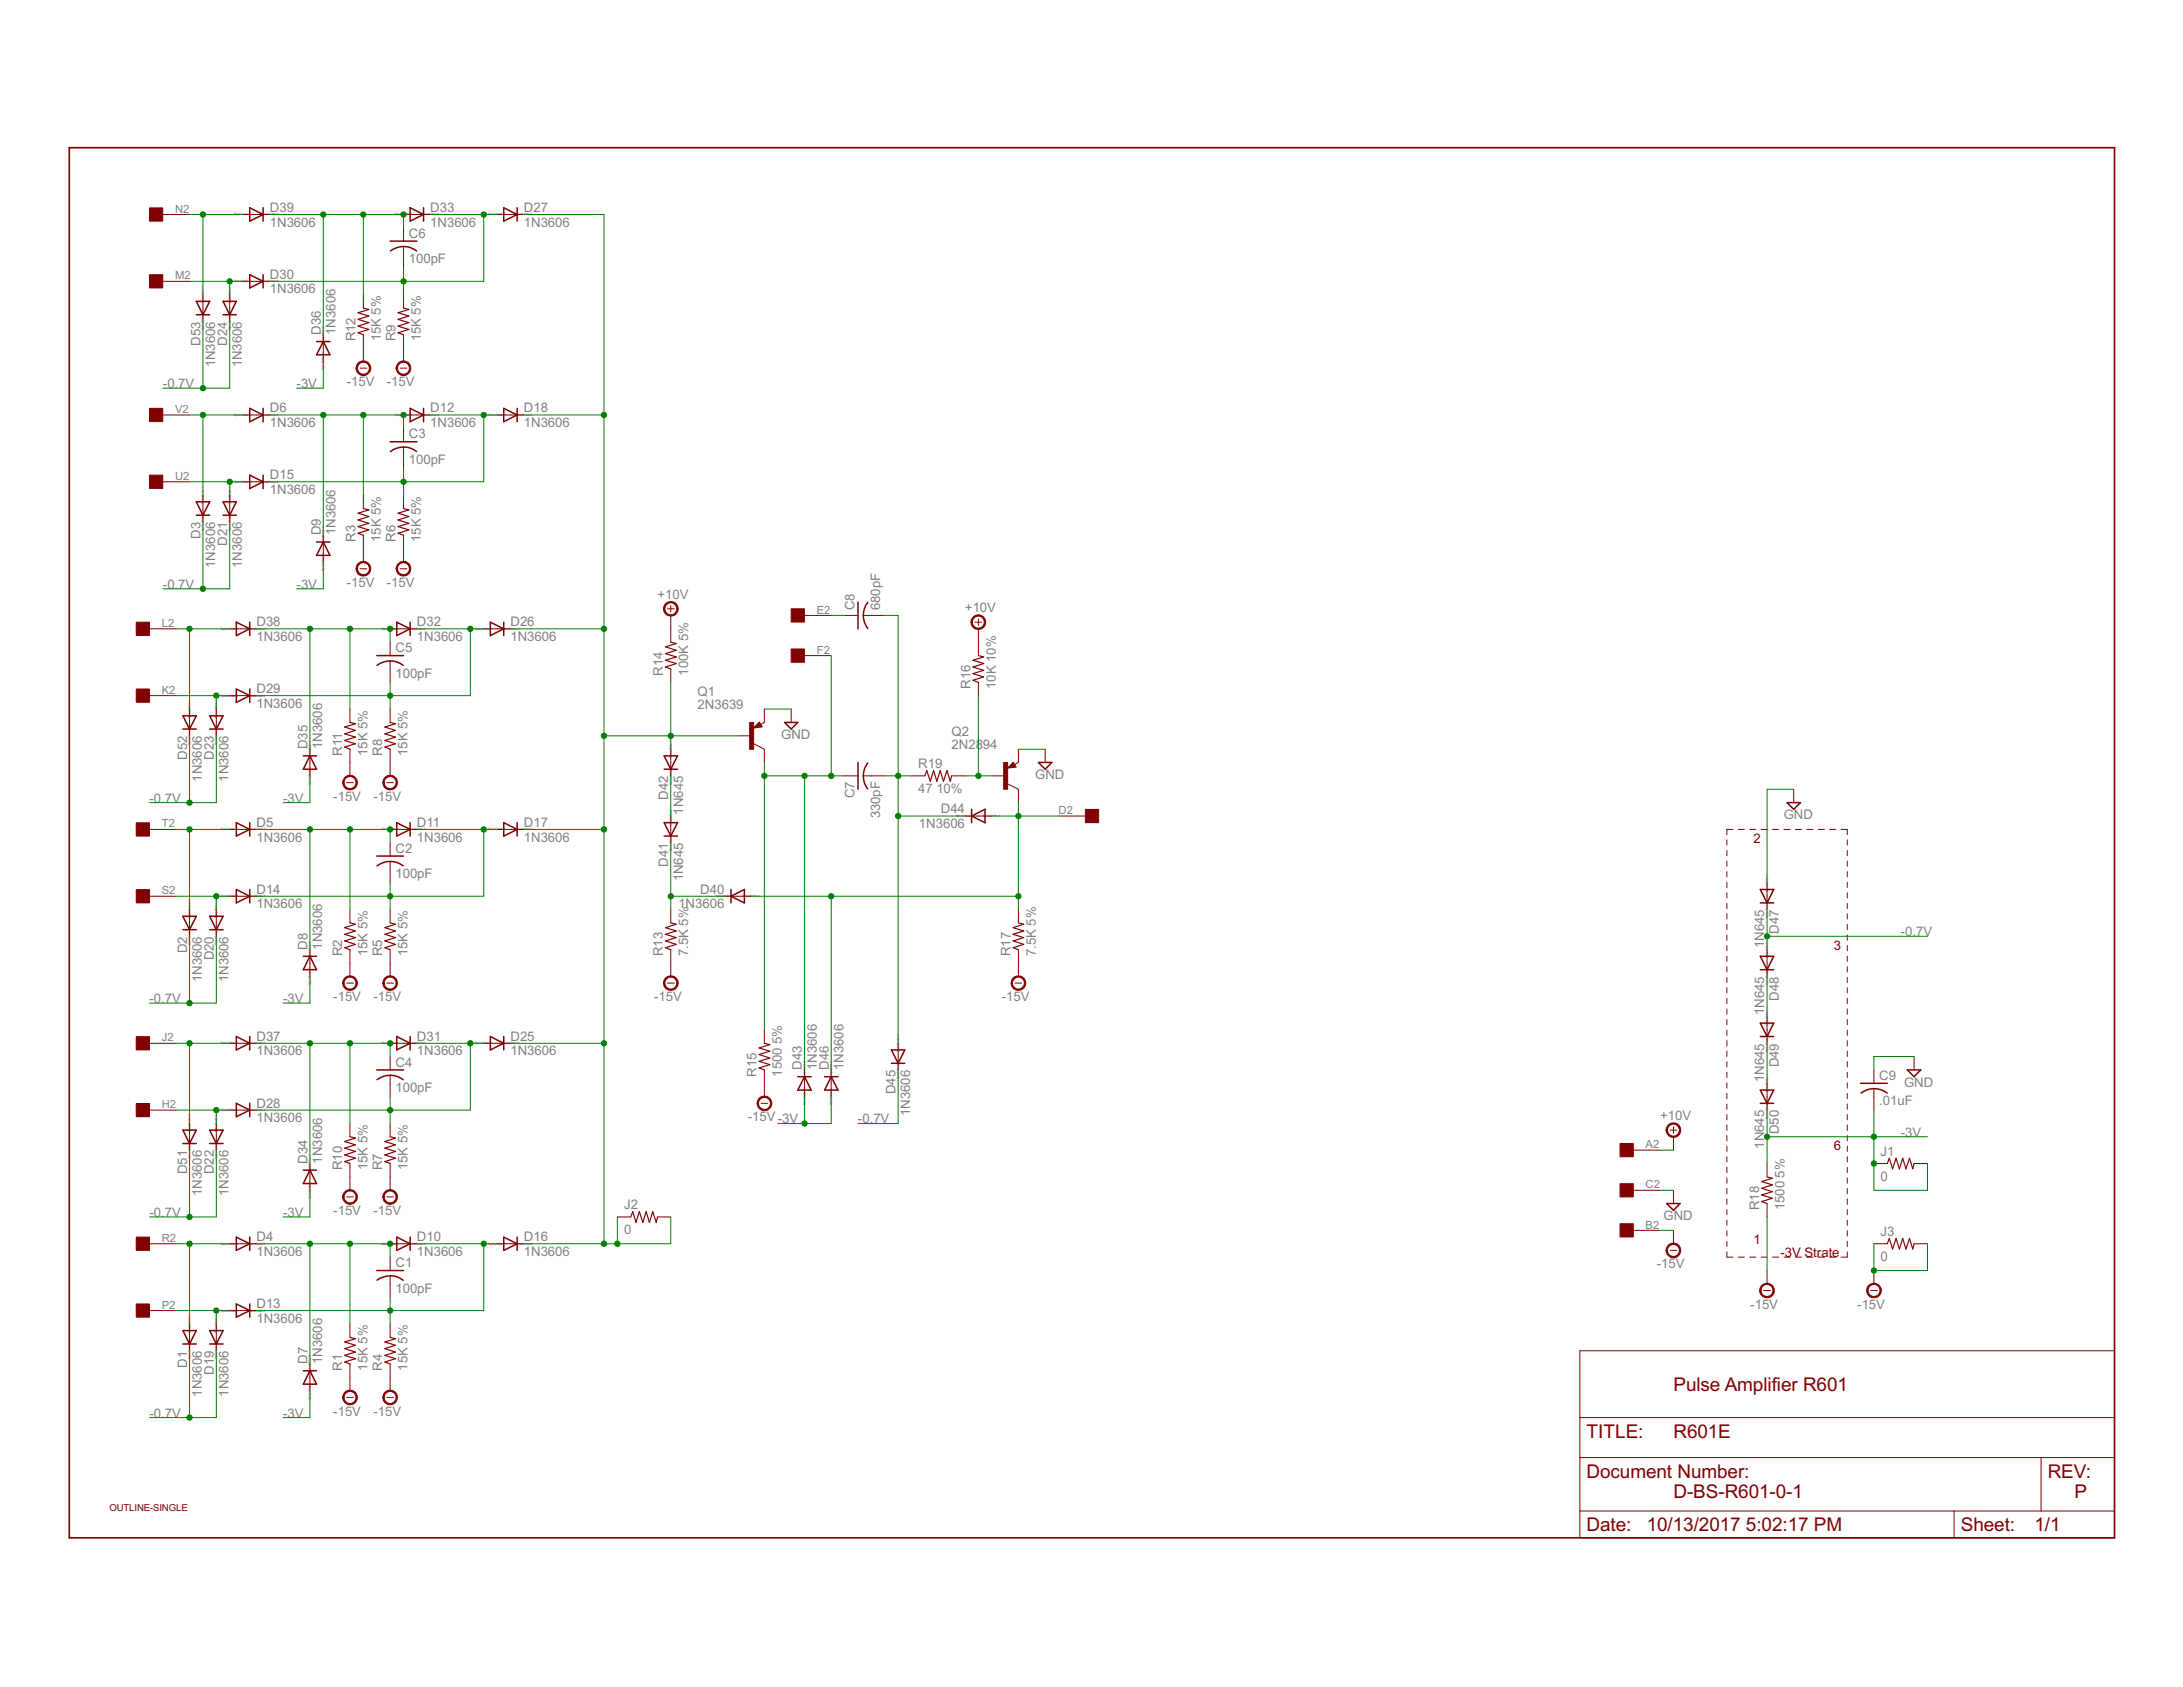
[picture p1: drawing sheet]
<svg xmlns="http://www.w3.org/2000/svg" width="279mm" height="216mm" viewBox="0 0 279 216" stroke-linecap="round" stroke-linejoin="round" font-family="sans-serif">
<defs><g id="words">
<g font-size="2.7" fill="#800000">
<text x="214.2" y="178">Pulse Amplifier R601</text>
<text x="203.1" y="184">TITLE:</text>
<text x="214.2" y="184">R601E</text>
<text x="203.1" y="189.1">Document Number:</text>
<text x="214.2" y="191.7">D-BS-R601-0-1</text>
<text x="262.1" y="189.1">REV:</text>
<text x="265.5" y="191.7">P</text>
<text x="203.1" y="196">Date:</text>
<text x="210.8" y="196">10/13/2017</text>
<text x="223.5" y="196">5:02:17 PM</text>
<text x="251" y="196">Sheet:</text>
<text x="260.4" y="196">1/1</text>
</g>
<g font-size="1.9" fill="#808080">
<text x="34.5" y="29">1N3606</text>
<text x="34.5" y="27.1">D39</text>
<text x="55.1" y="29">1N3606</text>
<text x="55.1" y="27.1">D33</text>
<text x="67" y="29">1N3606</text>
<text x="67" y="27.1">D27</text>
<text x="34.5" y="35.7">D30</text>
<text x="52.3" y="33.7">100pF</text>
<text x="52.3" y="30.4">C6</text>
<text x="34.5" y="37.6">1N3606</text>
<text x="25.7" y="44.2" transform="rotate(-90 25.7 44.2)">D53</text>
<text x="27.5" y="47" transform="rotate(-90 27.5 47)">1N3606</text>
<text x="29.1" y="44.2" transform="rotate(-90 29.1 44.2)">D24</text>
<text x="31" y="47" transform="rotate(-90 31 47)">1N3606</text>
<text x="41.1" y="42.8" transform="rotate(-90 41.1 42.8)">D36</text>
<text x="42.9" y="42.8" transform="rotate(-90 42.9 42.8)">1N3606</text>
<text x="45.5" y="43.7" transform="rotate(-90 45.5 43.7)">R12</text>
<text x="48.7" y="43.7" transform="rotate(-90 48.7 43.7)">15K 5%</text>
<text x="50.6" y="43.7" transform="rotate(-90 50.6 43.7)">R9</text>
<text x="53.9" y="43.7" transform="rotate(-90 53.9 43.7)">15K 5%</text>
<text x="20.8" y="49.7">-0.7V</text>
<text x="34.5" y="52.8">D6</text>
<text x="38" y="49.7">-3V</text>
<text x="44.4" y="49.4">-15V</text>
<text x="49.5" y="49.4">-15V</text>
<text x="55.1" y="52.8">D12</text>
<text x="67" y="52.8">D18</text>
<text x="34.5" y="54.7">1N3606</text>
<text x="52.3" y="59.4">100pF</text>
<text x="52.3" y="56.1">C3</text>
<text x="55.1" y="54.7">1N3606</text>
<text x="67" y="54.7">1N3606</text>
<text x="34.5" y="63.2">1N3606</text>
<text x="34.5" y="61.3">D15</text>
<text x="25.7" y="69" transform="rotate(-90 25.7 69)">D3</text>
<text x="29.1" y="69.9" transform="rotate(-90 29.1 69.9)">D21</text>
<text x="41.1" y="68.5" transform="rotate(-90 41.1 68.5)">D9</text>
<text x="42.9" y="68.5" transform="rotate(-90 42.9 68.5)">1N3606</text>
<text x="45.5" y="69.4" transform="rotate(-90 45.5 69.4)">R3</text>
<text x="48.7" y="69.4" transform="rotate(-90 48.7 69.4)">15K 5%</text>
<text x="50.6" y="69.4" transform="rotate(-90 50.6 69.4)">R6</text>
<text x="53.9" y="69.4" transform="rotate(-90 53.9 69.4)">15K 5%</text>
<text x="20.8" y="75.3">-0.7V</text>
<text x="27.5" y="72.7" transform="rotate(-90 27.5 72.7)">1N3606</text>
<text x="31" y="72.7" transform="rotate(-90 31 72.7)">1N3606</text>
<text x="38" y="75.3">-3V</text>
<text x="44.4" y="75.1">-15V</text>
<text x="49.5" y="75.1">-15V</text>
<text x="84.2" y="76.6">+10V</text>
<text x="32.8" y="82">1N3606</text>
<text x="32.8" y="80.2">D38</text>
<text x="50.6" y="83.5">C5</text>
<text x="53.4" y="82">1N3606</text>
<text x="53.4" y="80.2">D32</text>
<text x="65.3" y="82">1N3606</text>
<text x="65.3" y="80.2">D26</text>
<text x="109.4" y="78.1" transform="rotate(-90 109.4 78.1)">C8</text>
<text x="112.6" y="78.1" transform="rotate(-90 112.6 78.1)">680pF</text>
<text x="123.5" y="78.3">+10V</text>
<text x="32.8" y="88.7">D29</text>
<text x="50.6" y="86.7">100pF</text>
<text x="84.9" y="86.5" transform="rotate(-90 84.9 86.5)">R14</text>
<text x="88.1" y="86.5" transform="rotate(-90 88.1 86.5)">100K 5%</text>
<text x="89.3" y="89">Q1</text>
<text x="124.2" y="88.2" transform="rotate(-90 124.2 88.2)">R16</text>
<text x="127.4" y="88.2" transform="rotate(-90 127.4 88.2)">10K 10%</text>
<text x="32.8" y="90.6">1N3606</text>
<text x="39.3" y="95.9" transform="rotate(-90 39.3 95.9)">D35</text>
<text x="41.2" y="95.9" transform="rotate(-90 41.2 95.9)">1N3606</text>
<text x="89.3" y="90.7">2N3639</text>
<text x="100" y="94.6">GND</text>
<text x="121.8" y="95.9">2N2894</text>
<text x="121.8" y="94.2">Q2</text>
<text x="23.9" y="97.3" transform="rotate(-90 23.9 97.3)">D52</text>
<text x="25.8" y="100.1" transform="rotate(-90 25.8 100.1)">1N3606</text>
<text x="27.4" y="97.3" transform="rotate(-90 27.4 97.3)">D23</text>
<text x="29.2" y="100.1" transform="rotate(-90 29.2 100.1)">1N3606</text>
<text x="43.8" y="96.7" transform="rotate(-90 43.8 96.7)">R11</text>
<text x="47" y="96.7" transform="rotate(-90 47 96.7)">15K 5%</text>
<text x="48.9" y="96.7" transform="rotate(-90 48.9 96.7)">R8</text>
<text x="52.2" y="96.7" transform="rotate(-90 52.2 96.7)">15K 5%</text>
<text x="117.5" y="101.5">47</text>
<text x="117.5" y="98.3">R19</text>
<text x="119.8" y="101.5">10%</text>
<text x="132.5" y="99.7">GND</text>
<text x="19.1" y="102.7">-0.7V</text>
<text x="32.8" y="107.7">1N3606</text>
<text x="32.8" y="105.8">D5</text>
<text x="36.2" y="102.7">-3V</text>
<text x="42.7" y="102.5">-15V</text>
<text x="47.8" y="102.5">-15V</text>
<text x="53.4" y="107.7">1N3606</text>
<text x="53.4" y="105.8">D11</text>
<text x="67" y="107.7">1N3606</text>
<text x="67" y="105.8">D17</text>
<text x="85.5" y="102.4" transform="rotate(-90 85.5 102.4)">D42</text>
<text x="87.4" y="104.3" transform="rotate(-90 87.4 104.3)">1N645</text>
<text x="109.4" y="102.1" transform="rotate(-90 109.4 102.1)">C7</text>
<text x="112.6" y="104.7" transform="rotate(-90 112.6 104.7)">330pF</text>
<text x="117.6" y="106">1N3606</text>
<text x="120.4" y="104.1">D44</text>
<text x="228.3" y="104.9">GND</text>
<text x="50.6" y="112.4">100pF</text>
<text x="50.6" y="109.1">C2</text>
<text x="85.5" y="110.9" transform="rotate(-90 85.5 110.9)">D41</text>
<text x="87.4" y="112.8" transform="rotate(-90 87.4 112.8)">1N645</text>
<text x="32.8" y="116.3">1N3606</text>
<text x="32.8" y="114.4">D14</text>
<text x="86.8" y="116.3">1N3606</text>
<text x="89.6" y="114.4">D40</text>
<text x="227.7" y="119.5" transform="rotate(-90 227.7 119.5)">D47</text>
<text x="243.3" y="119.8">-0.7V</text>
<text x="23.9" y="122" transform="rotate(-90 23.9 122)">D2</text>
<text x="25.8" y="125.7" transform="rotate(-90 25.8 125.7)">1N3606</text>
<text x="27.4" y="122.9" transform="rotate(-90 27.4 122.9)">D20</text>
<text x="29.2" y="125.7" transform="rotate(-90 29.2 125.7)">1N3606</text>
<text x="39.3" y="121.5" transform="rotate(-90 39.3 121.5)">D8</text>
<text x="41.2" y="121.5" transform="rotate(-90 41.2 121.5)">1N3606</text>
<text x="43.8" y="122.4" transform="rotate(-90 43.8 122.4)">R2</text>
<text x="47" y="122.4" transform="rotate(-90 47 122.4)">15K 5%</text>
<text x="48.9" y="122.4" transform="rotate(-90 48.9 122.4)">R5</text>
<text x="52.2" y="122.4" transform="rotate(-90 52.2 122.4)">15K 5%</text>
<text x="84.9" y="122.4" transform="rotate(-90 84.9 122.4)">R13</text>
<text x="88.1" y="122.4" transform="rotate(-90 88.1 122.4)">7.5K 5%</text>
<text x="129.3" y="122.4" transform="rotate(-90 129.3 122.4)">R17</text>
<text x="132.6" y="122.4" transform="rotate(-90 132.6 122.4)">7.5K 5%</text>
<text x="225.8" y="121.4" transform="rotate(-90 225.8 121.4)">1N645</text>
<text x="19.1" y="128.4">-0.7V</text>
<text x="36.2" y="128.4">-3V</text>
<text x="42.7" y="128.1">-15V</text>
<text x="47.8" y="128.1">-15V</text>
<text x="83.7" y="128.1">-15V</text>
<text x="128.2" y="128.1">-15V</text>
<text x="225.8" y="129.9" transform="rotate(-90 225.8 129.9)">1N645</text>
<text x="227.7" y="128" transform="rotate(-90 227.7 128)">D48</text>
<text x="32.8" y="135.1">1N3606</text>
<text x="32.8" y="133.2">D37</text>
<text x="50.6" y="136.5">C4</text>
<text x="53.4" y="135.1">1N3606</text>
<text x="53.4" y="133.2">D31</text>
<text x="65.3" y="135.1">1N3606</text>
<text x="65.3" y="133.2">D25</text>
<text x="96.8" y="137.8" transform="rotate(-90 96.8 137.8)">R15</text>
<text x="100.1" y="137.8" transform="rotate(-90 100.1 137.8)">1500</text>
<text x="100.1" y="133.6" transform="rotate(-90 100.1 133.6)">5%</text>
<text x="102.6" y="136.9" transform="rotate(-90 102.6 136.9)">D43</text>
<text x="104.5" y="136.9" transform="rotate(-90 104.5 136.9)">1N3606</text>
<text x="106.1" y="136.9" transform="rotate(-90 106.1 136.9)">D46</text>
<text x="107.9" y="136.9" transform="rotate(-90 107.9 136.9)">1N3606</text>
<text x="227.7" y="136.6" transform="rotate(-90 227.7 136.6)">D49</text>
<text x="32.8" y="143.6">1N3606</text>
<text x="32.8" y="141.7">D28</text>
<text x="50.6" y="139.8">100pF</text>
<text x="95.7" y="143.5">-15V-3V</text>
<text x="109.8" y="143.8">-0.7V</text>
<text x="114.6" y="140" transform="rotate(-90 114.6 140)">D45</text>
<text x="116.5" y="142.8" transform="rotate(-90 116.5 142.8)">1N3606</text>
<text x="212.5" y="143.3">+10V</text>
<text x="225.8" y="138.5" transform="rotate(-90 225.8 138.5)">1N645</text>
<text x="240.5" y="141.5">.01uF</text>
<text x="240.5" y="138.2">C9</text>
<text x="243.7" y="139.1">GND</text>
<text x="39.3" y="148.9" transform="rotate(-90 39.3 148.9)">D34</text>
<text x="41.2" y="148.9" transform="rotate(-90 41.2 148.9)">1N3606</text>
<text x="43.8" y="149.8" transform="rotate(-90 43.8 149.8)">R10</text>
<text x="47" y="149.8" transform="rotate(-90 47 149.8)">15K 5%</text>
<text x="48.9" y="149.8" transform="rotate(-90 48.9 149.8)">R7</text>
<text x="52.2" y="149.8" transform="rotate(-90 52.2 149.8)">15K 5%</text>
<text x="225.8" y="147" transform="rotate(-90 225.8 147)">1N645</text>
<text x="227.7" y="145.2" transform="rotate(-90 227.7 145.2)">D50</text>
<text x="240.7" y="147.9">J1</text>
<text x="243.3" y="145.5">-3V</text>
<text x="19.1" y="155.8">-0.7V</text>
<text x="23.9" y="150.3" transform="rotate(-90 23.9 150.3)">D51</text>
<text x="25.8" y="153.1" transform="rotate(-90 25.8 153.1)">1N3606</text>
<text x="27.4" y="150.3" transform="rotate(-90 27.4 150.3)">D22</text>
<text x="29.2" y="153.1" transform="rotate(-90 29.2 153.1)">1N3606</text>
<text x="36.2" y="155.8">-3V</text>
<text x="42.7" y="155.5">-15V</text>
<text x="47.8" y="155.5">-15V</text>
<text x="79.9" y="154.7">J2</text>
<text x="225.1" y="154.9" transform="rotate(-90 225.1 154.9)">R18</text>
<text x="228.4" y="154.9" transform="rotate(-90 228.4 154.9)">1500</text>
<text x="228.4" y="150.7" transform="rotate(-90 228.4 150.7)">5%</text>
<text x="240.7" y="151.1">0</text>
<text x="32.8" y="160.7">1N3606</text>
<text x="32.8" y="158.8">D4</text>
<text x="53.4" y="160.7">1N3606</text>
<text x="53.4" y="158.8">D10</text>
<text x="67" y="160.7">1N3606</text>
<text x="67" y="158.8">D16</text>
<text x="79.9" y="158">0</text>
<text x="212.9" y="156.2">GND</text>
<text x="240.7" y="161.4">0</text>
<text x="240.7" y="158.2">J3</text>
<text x="32.8" y="167.4">D13</text>
<text x="50.6" y="165.4">100pF</text>
<text x="50.6" y="162.2">C1</text>
<text x="212" y="162.3">-15V</text>
<text x="224" y="167.5">-15V</text>
<text x="237.7" y="167.5">-15V</text>
<text x="32.8" y="169.3">1N3606</text>
<text x="23.9" y="175" transform="rotate(-90 23.9 175)">D1</text>
<text x="25.8" y="178.7" transform="rotate(-90 25.8 178.7)">1N3606</text>
<text x="27.4" y="175.9" transform="rotate(-90 27.4 175.9)">D19</text>
<text x="29.2" y="178.7" transform="rotate(-90 29.2 178.7)">1N3606</text>
<text x="39.3" y="174.6" transform="rotate(-90 39.3 174.6)">D7</text>
<text x="41.2" y="174.6" transform="rotate(-90 41.2 174.6)">1N3606</text>
<text x="43.8" y="175.4" transform="rotate(-90 43.8 175.4)">R1</text>
<text x="47" y="175.4" transform="rotate(-90 47 175.4)">15K 5%</text>
<text x="48.9" y="175.4" transform="rotate(-90 48.9 175.4)">R4</text>
<text x="52.2" y="175.4" transform="rotate(-90 52.2 175.4)">15K 5%</text>
<text x="19.1" y="181.4">-0.7V</text>
<text x="36.2" y="181.4">-3V</text>
<text x="42.7" y="181.2">-15V</text>
<text x="47.8" y="181.2">-15V</text>
</g>
<g font-size="1.9" fill="#800000">
<text x="224.4" y="107.9">2</text>
<text x="234.7" y="121.5">3</text>
<text x="234.7" y="147.2">6</text>
<text x="224.4" y="159.2">1</text>
<text x="227.9" y="160.9">-3V Strate</text>
</g>
<g font-size="1.6" fill="#808080">
<text x="22.4" y="27.2">N2</text>
<text x="22.4" y="35.8">M2</text>
<text x="22.4" y="52.9">V2</text>
<text x="22.4" y="61.4">U2</text>
<text x="20.7" y="80.2">L2</text>
<text x="104.5" y="83.7">F2</text>
<text x="104.5" y="78.5">E2</text>
<text x="20.7" y="88.8">K2</text>
<text x="20.7" y="105.9">T2</text>
<text x="135.5" y="104.2">D2</text>
<text x="20.7" y="114.5">S2</text>
<text x="20.7" y="133.3">J2</text>
<text x="20.7" y="141.8">H2</text>
<text x="210.6" y="147">A2</text>
<text x="210.6" y="152.1">C2</text>
<text x="20.7" y="158.9">R2</text>
<text x="210.6" y="157.2">B2</text>
<text x="20.7" y="167.5">P2</text>
</g>
<text font-size="1.4" fill="#800000" x="14" y="193.4">OUTLINE-SINGLE</text>
<g font-size=".4" fill="#800080">
<text x="30" y="27.6">SpiceOrder 1</text>
<text x="33.4" y="27.6">SpiceOrder 2</text>
<text x="50.5" y="27.6">SpiceOrder 1</text>
<text x="53.9" y="27.6">SpiceOrder 2</text>
<text x="62.5" y="27.6">SpiceOrder 1</text>
<text x="65.9" y="27.6">SpiceOrder 2</text>
<text x="26.1" y="38.8" transform="rotate(-90 26.1 38.8)">SpiceOrder 1</text>
<text x="29.5" y="38.8" transform="rotate(-90 29.5 38.8)">SpiceOrder 1</text>
<text x="30" y="36.1">SpiceOrder 1</text>
<text x="33.4" y="36.1">SpiceOrder 2</text>
<text x="26.1" y="42.3" transform="rotate(-90 26.1 42.3)">SpiceOrder 2</text>
<text x="29.5" y="42.3" transform="rotate(-90 29.5 42.3)">SpiceOrder 2</text>
<text x="41.5" y="47.4" transform="rotate(-90 41.5 47.4)">SpiceOrder 1</text>
<text x="41.5" y="44" transform="rotate(-90 41.5 44)">SpiceOrder 2</text>
<text x="30" y="53.2">SpiceOrder 1</text>
<text x="33.4" y="53.2">SpiceOrder 2</text>
<text x="50.5" y="53.2">SpiceOrder 1</text>
<text x="53.9" y="53.2">SpiceOrder 2</text>
<text x="62.5" y="53.2">SpiceOrder 1</text>
<text x="65.9" y="53.2">SpiceOrder 2</text>
<text x="26.1" y="64.5" transform="rotate(-90 26.1 64.5)">SpiceOrder 1</text>
<text x="29.5" y="64.5" transform="rotate(-90 29.5 64.5)">SpiceOrder 1</text>
<text x="30" y="61.8">SpiceOrder 1</text>
<text x="33.4" y="61.8">SpiceOrder 2</text>
<text x="26.1" y="67.9" transform="rotate(-90 26.1 67.9)">SpiceOrder 2</text>
<text x="29.5" y="67.9" transform="rotate(-90 29.5 67.9)">SpiceOrder 2</text>
<text x="41.5" y="69.6" transform="rotate(-90 41.5 69.6)">SpiceOrder 2</text>
<text x="41.5" y="73" transform="rotate(-90 41.5 73)">SpiceOrder 1</text>
<text x="28.3" y="80.6">SpiceOrder 1</text>
<text x="31.7" y="80.6">SpiceOrder 2</text>
<text x="48.8" y="80.6">SpiceOrder 1</text>
<text x="52.2" y="80.6">SpiceOrder 2</text>
<text x="60.8" y="80.6">SpiceOrder 1</text>
<text x="64.2" y="80.6">SpiceOrder 2</text>
<text x="28.3" y="89.2">SpiceOrder 1</text>
<text x="31.7" y="89.2">SpiceOrder 2</text>
<text x="24.4" y="95.3" transform="rotate(-90 24.4 95.3)">SpiceOrder 2</text>
<text x="24.4" y="91.9" transform="rotate(-90 24.4 91.9)">SpiceOrder 1</text>
<text x="27.8" y="95.3" transform="rotate(-90 27.8 95.3)">SpiceOrder 2</text>
<text x="27.8" y="91.9" transform="rotate(-90 27.8 91.9)">SpiceOrder 1</text>
<text x="39.8" y="100.4" transform="rotate(-90 39.8 100.4)">SpiceOrder 1</text>
<text x="39.8" y="97" transform="rotate(-90 39.8 97)">SpiceOrder 2</text>
<text x="86" y="100.4" transform="rotate(-90 86 100.4)">SpiceOrder 2</text>
<text x="86" y="97" transform="rotate(-90 86 97)">SpiceOrder 1</text>
<text x="28.3" y="106.3">SpiceOrder 1</text>
<text x="31.7" y="106.3">SpiceOrder 2</text>
<text x="48.8" y="106.3">SpiceOrder 1</text>
<text x="52.2" y="106.3">SpiceOrder 2</text>
<text x="62.5" y="106.3">SpiceOrder 1</text>
<text x="65.9" y="106.3">SpiceOrder 2</text>
<text x="86" y="105.6" transform="rotate(-90 86 105.6)">SpiceOrder 1</text>
<text x="122.4" y="104.6">SpiceOrder 2</text>
<text x="125.8" y="104.6">SpiceOrder 1</text>
<text x="86" y="109" transform="rotate(-90 86 109)">SpiceOrder 2</text>
<text x="24.4" y="117.5" transform="rotate(-90 24.4 117.5)">SpiceOrder 1</text>
<text x="27.8" y="117.5" transform="rotate(-90 27.8 117.5)">SpiceOrder 1</text>
<text x="28.3" y="114.8">SpiceOrder 1</text>
<text x="31.7" y="114.8">SpiceOrder 2</text>
<text x="91.6" y="114.8">SpiceOrder 2</text>
<text x="95" y="114.8">SpiceOrder 1</text>
<text x="226.3" y="117.5" transform="rotate(-90 226.3 117.5)">SpiceOrder 2</text>
<text x="226.3" y="114.1" transform="rotate(-90 226.3 114.1)">SpiceOrder 1</text>
<text x="24.4" y="120.9" transform="rotate(-90 24.4 120.9)">SpiceOrder 2</text>
<text x="27.8" y="120.9" transform="rotate(-90 27.8 120.9)">SpiceOrder 2</text>
<text x="39.8" y="122.7" transform="rotate(-90 39.8 122.7)">SpiceOrder 2</text>
<text x="226.3" y="122.7" transform="rotate(-90 226.3 122.7)">SpiceOrder 1</text>
<text x="39.8" y="126.1" transform="rotate(-90 39.8 126.1)">SpiceOrder 1</text>
<text x="226.3" y="131.2" transform="rotate(-90 226.3 131.2)">SpiceOrder 1</text>
<text x="226.3" y="126.1" transform="rotate(-90 226.3 126.1)">SpiceOrder 2</text>
<text x="28.3" y="133.6">SpiceOrder 1</text>
<text x="31.7" y="133.6">SpiceOrder 2</text>
<text x="48.8" y="133.6">SpiceOrder 1</text>
<text x="52.2" y="133.6">SpiceOrder 2</text>
<text x="60.8" y="133.6">SpiceOrder 1</text>
<text x="64.2" y="133.6">SpiceOrder 2</text>
<text x="115.1" y="134.6" transform="rotate(-90 115.1 134.6)">SpiceOrder 1</text>
<text x="226.3" y="134.6" transform="rotate(-90 226.3 134.6)">SpiceOrder 2</text>
<text x="28.3" y="142.2">SpiceOrder 1</text>
<text x="31.7" y="142.2">SpiceOrder 2</text>
<text x="103.1" y="141.5" transform="rotate(-90 103.1 141.5)">SpiceOrder 1</text>
<text x="103.1" y="138.1" transform="rotate(-90 103.1 138.1)">SpiceOrder 2</text>
<text x="106.5" y="141.5" transform="rotate(-90 106.5 141.5)">SpiceOrder 1</text>
<text x="106.5" y="138.1" transform="rotate(-90 106.5 138.1)">SpiceOrder 2</text>
<text x="115.1" y="138.1" transform="rotate(-90 115.1 138.1)">SpiceOrder 2</text>
<text x="226.3" y="143.2" transform="rotate(-90 226.3 143.2)">SpiceOrder 2</text>
<text x="226.3" y="139.8" transform="rotate(-90 226.3 139.8)">SpiceOrder 1</text>
<text x="24.4" y="148.3" transform="rotate(-90 24.4 148.3)">SpiceOrder 2</text>
<text x="24.4" y="144.9" transform="rotate(-90 24.4 144.9)">SpiceOrder 1</text>
<text x="27.8" y="148.3" transform="rotate(-90 27.8 148.3)">SpiceOrder 2</text>
<text x="27.8" y="144.9" transform="rotate(-90 27.8 144.9)">SpiceOrder 1</text>
<text x="39.8" y="153.5" transform="rotate(-90 39.8 153.5)">SpiceOrder 1</text>
<text x="39.8" y="150" transform="rotate(-90 39.8 150)">SpiceOrder 2</text>
<text x="28.3" y="159.3">SpiceOrder 1</text>
<text x="31.7" y="159.3">SpiceOrder 2</text>
<text x="48.8" y="159.3">SpiceOrder 1</text>
<text x="52.2" y="159.3">SpiceOrder 2</text>
<text x="62.5" y="159.3">SpiceOrder 1</text>
<text x="65.9" y="159.3">SpiceOrder 2</text>
<text x="28.3" y="167.9">SpiceOrder 1</text>
<text x="31.7" y="167.9">SpiceOrder 2</text>
<text x="24.4" y="174" transform="rotate(-90 24.4 174)">SpiceOrder 2</text>
<text x="24.4" y="170.6" transform="rotate(-90 24.4 170.6)">SpiceOrder 1</text>
<text x="27.8" y="174" transform="rotate(-90 27.8 174)">SpiceOrder 2</text>
<text x="27.8" y="170.6" transform="rotate(-90 27.8 170.6)">SpiceOrder 1</text>
<text x="39.8" y="179.1" transform="rotate(-90 39.8 179.1)">SpiceOrder 1</text>
<text x="39.8" y="175.7" transform="rotate(-90 39.8 175.7)">SpiceOrder 2</text>
</g>
</g></defs>
<g fill="none" stroke="#800000" stroke-width=".13">
<path d="M20.8 27.5h3.5M20.8 36h3.5M26 37.7v3.4M29.4 37.7v3.4M31.1 27.5h3.4M31.1 36h3.4M46.5 37.7v1.7M51.6 27.5h3.5M51.6 29.2v1.7M51.6 31.6v2.7M51.6 37.7v1.7M63.6 27.5h3.4"/>
<path d="M20.8 53.1h3.5M31.1 53.1h3.4M41.4 42.8v3.5M46.1 47.1h.8M46.5 42.8v3.5M51.2 47.1h.9M51.6 53.1h3.5M51.6 42.8v3.5M51.6 54.8v1.7M51.6 57.2v2.7M63.6 53.1h3.4M20.8 61.7h3.5"/>
<path d="M26 63.4v3.4M29.4 63.4v3.4M31.1 61.7h3.4M41.4 68.5v3.4M46.1 72.8h.8M46.5 63.4v1.7M46.5 68.5v3.4M51.2 72.8h.9M51.6 63.4v1.7M51.6 68.5v3.4M85.4 77.9h.9M85.9 77.5v.8"/>
<path d="M85.9 78.8v3.4M103 78.8h3.4M108.1 78.8h1.7M110.5 78.8h2.7M124.8 79.6h.8M125.2 79.2v.9M19.1 80.5h3.5M19.1 89h3.5M24.3 90.7v3.5M27.7 90.7v3.5M29.4 80.5h3.4M29.4 89h3.4"/>
<path d="M39.7 95.9v3.4M44.8 90.7v1.8M44.8 95.9v3.4M49.9 80.5h3.5M49.9 82.2v1.7M49.9 84.6v2.7M49.9 90.7v1.8M49.9 95.9v3.4M61.9 80.5h3.4M85.9 85.6v1.7M85.9 95.9v3.4M94.4 94.2h1.7"/>
<path d="M96.5 95.2l1.3 .7v1.7M97.2 92.4l.3 .6-1 .2zM97.8 90.7v1.8l-.5 .2M101.3 90.7v1.8M103 83.9h3.4M108.1 99.3h1.7M110.5 99.3h2.7M116.6 99.3h1.8M121.8 99.3h1.7M125.2 80.5v3.4M125.2 87.3v1.7M126.9 99.3h1.7"/>
<path d="M129.7 97.6l.3 .6-1 .1zM130.3 95.9v1.7l-.4 .3M133.8 95.9v1.7M19.1 106.2h3.5M19.1 114.7h3.5M24.3 116.4v3.4M27.7 116.4v3.4M29.4 106.2h3.4M29.4 114.7h3.4M44.4 100.2h.8M44.8 116.4v1.7M49.5 100.2h.9"/>
<path d="M49.9 106.2h3.5M49.9 107.8v1.8M49.9 110.3v2.7M49.9 116.4v1.7M63.6 106.2h3.4M85.9 104.4v3.4M85.9 116.4v1.7M92.7 114.7h3.4M123.5 104.4h3.4M129 100.3l1.3 .7v1.7M130.3 116.4v1.7M135.5 104.4h3.4"/>
<path d="M221 107.5v.7M221 108.8v.7M221 110.2v.7M221 111.5v.7M221 112.9v.7M221 114.3v.6M221 115.6v.7M221 116.9v.7M221 118.3v.7M221 119.7v.6M221.8 106.2h-.8v.6M222.5 106.2h.8"/>
<path d="M223.9 106.2h.8M225.4 106.2h.8M226.2 113v3.4M226.9 106.2h.7M228.3 106.2h.8M229.6 101v1.7M229.8 106.2h.8M231.2 106.2h.9M232.7 106.2h.8M234.2 106.2h.8M235.6 106.2h.8v.6M236.4 107.5v.7"/>
<path d="M236.4 108.8v.7M236.4 110.2v.7M236.4 111.5v.7M236.4 112.9v.7M236.4 114.3v.6M236.4 115.6v.7M236.4 116.9v.7M236.4 118.3v.7M236.4 119.7v.6M19.1 133.5h3.5M29.4 133.5h3.4M39.7 121.5v3.5"/>
<path d="M44.4 125.8h.8M44.8 121.5v3.5M49.5 125.8h.9M49.9 133.5h3.5M49.9 121.5v3.5M49.9 135.2v1.7M49.9 137.6v2.8M61.9 133.5h3.4M85.4 125.8h.9M85.9 121.5v3.5M97.8 131.8v1.7M97.8 136.9v3.5"/>
<path d="M103 136.9v3.5M106.4 136.9v3.5M115 133.5v3.4M129.9 125.8h.9M130.3 121.5v3.5M221 121v.7M221 122.4v.6M221 123.7v.7M221 125.1v.7M221 126.4v.7M221 127.8v.6M221 129.1v.7"/>
<path d="M221 130.5v.6M221 131.8v.7M221 133.2v.7M221 134.5v.7M221 135.9v.6M221 137.2v.7M221 138.6v.7M221 139.9v.7M226.2 121.5v3.5M226.2 130.1v3.4M226.2 138.6v3.5M236.4 121v.7"/>
<path d="M236.4 122.4v.6M236.4 123.7v.7M236.4 125.1v.7M236.4 126.4v.7M236.4 127.8v.6M236.4 129.1v.7M236.4 130.5v.6M236.4 131.8v.7M236.4 133.2v.7M236.4 134.5v.7M236.4 135.9v.6M236.4 137.2v.7"/>
<path d="M236.4 138.6v.7M236.4 139.9v.7M239.8 136.9v1.7M239.8 139.3v2.8M245 135.2v1.7M19.1 159.2h3.5M19.1 142.1h3.5M24.3 143.8v3.4M27.7 143.8v3.4M29.4 159.2h3.4M29.4 142.1h3.4M39.7 148.9v3.4"/>
<path d="M44.4 153.2h.8M44.8 143.8v1.7M44.8 148.9v3.4M49.5 153.2h.9M49.9 159.2h3.5M49.9 143.8v1.7M49.9 148.9v3.4M63.6 159.2h3.4M79 155.7h1.7M84.2 155.7h1.7M97.4 141.2h.9M209 152.3h3.5"/>
<path d="M209 157.5h3.5M209 147.2h3.5M213.8 144.6h.8M214.2 144.2v.9M214.2 145.5v1.7M214.2 152.3v1.7M214.2 157.5v1.7M221 141.3v.7M221 142.6v.7M221 144v.7M221 145.3v.7M221 146.7v.7"/>
<path d="M221 148v.7M221 149.4v.7M221 150.7v.7M221 152.1v.7M221 153.4v.7M221 154.8v.7M221 156.1v.7M221 157.5v.7M221 158.9v.6M226.2 148.9v1.7M226.2 154v1.7M236.4 141.3v.7"/>
<path d="M236.4 142.6v.7M236.4 144v.7M236.4 145.3v.7M236.4 146.7v.7M236.4 148v.7M236.4 149.4v.7M236.4 150.7v.7M236.4 152.1v.7M236.4 153.4v.7M236.4 154.8v.7M236.4 156.1v.7M236.4 157.5v.7"/>
<path d="M236.4 158.9v.6M239.8 159.2h1.8M239.8 148.9h1.8M245 159.2h1.7M245 148.9h1.7M19.1 167.7h3.5M24.3 169.4v3.5M27.7 169.4v3.5M29.4 167.7h3.4M39.7 174.6v3.4M44.4 178.8h.8M44.8 169.4v1.8"/>
<path d="M44.8 174.6v3.4M49.5 178.8h.9M49.9 160.9v1.7M49.9 163.3v2.7M49.9 169.4v1.8M49.9 174.6v3.4M202.2 172.9h68.4v23.9h-68.4zM213.8 160h.8M221 160.2v.7h.8M222.5 160.9h.8M223.9 160.9h.8M225.4 160.9h.8"/>
<path d="M225.7 165.2h.9M226.2 162.6v1.7M226.9 160.9h.7M228.3 160.9h.8M229.8 160.9h.8M231.2 160.9h.9M232.7 160.9h.8M234.2 160.9h.8M236.4 160.2v.7h-.8M239.4 165.2h.9M239.8 162.6v1.7M202.2 186.5h68.4"/>
<path d="M202.2 193.4h68.4M202.2 181.4h68.4M250.1 193.4v3.4M261.2 186.5v6.9"/>
</g>
<g fill="#800000" stroke="#800000" stroke-width=".13">
<path d="M19.1 52.3h1.7v1.7h-1.7z"/>
<path d="M19.1 60.8h1.7v1.7h-1.7z"/>
<path d="M17.4 105.3h1.7v1.7h-1.7z"/>
<path d="M17.4 113.9h1.7v1.6h-1.7z"/>
<path d="M17.4 158.3h1.7v1.7h-1.7z"/>
<path d="M17.4 166.9h1.7v1.7h-1.7z"/>
<path d="M19.1 26.6h1.7v1.7h-1.7z"/>
<path d="M19.1 35.2h1.7v1.7h-1.7z"/>
<path d="M17.4 79.6h1.7v1.7h-1.7z"/>
<path d="M17.4 88.2h1.7v1.7h-1.7z"/>
<path d="M17.4 132.7h1.7v1.7h-1.7z"/>
<path d="M17.4 141.2h1.7v1.7h-1.7z"/>
<path d="M101.3 83.1h1.7v1.7h-1.7z"/>
<path d="M101.3 77.9h1.7v1.7h-1.7z"/>
<path d="M138.9 103.6h1.7v1.7h-1.7z"/>
<path d="M207.3 151.5h1.7v1.7h-1.7z"/>
<path d="M207.3 156.6h1.7v1.7h-1.7z"/>
<path d="M207.3 146.3h1.7v1.7h-1.7z"/>
<path d="M128.5 97.6h.5v3.4h-.5z"/>
<path d="M95.9 92.5h.6v3.4h-.6z"/>
</g>
<g fill="#800000" stroke="#800000" stroke-width=".13">
<path d="M225.4 164.6a.94 .94 0 0 1 1.5 0 .94 .94 0 0 1-.5 1.5 .94 .94 0 0 1-1.2-.9h.2a.77 .77 0 0 1 1-.8 .77 .77 0 0 1 .3 1.3 .77 .77 0 0 1-1.3-.3v-.2h-.2z" fill-rule="evenodd"/>
<path d="M213.4 159.5a.94 .94 0 0 1 1.5 0 .94 .94 0 0 1-.5 1.4 .94 .94 0 0 1-1.2-.9h.2a.77 .77 0 0 1 1.1-.7 .77 .77 0 0 1 .2 1.3 .77 .77 0 0 1-1.3-.3v-.3h-.2z" fill-rule="evenodd"/>
<path d="M213.4 144.1a.94 .94 0 0 1 1.5 0 .94 .94 0 0 1-.5 1.5 .94 .94 0 0 1-1.2-1h.2a.77 .77 0 0 1 1.1-.7 .77 .77 0 0 1 .2 1.3 .77 .77 0 0 1-1.3-.3v-.3h-.2z" fill-rule="evenodd"/>
<path d="M97.3 140.4a.95 .95 0 0 1 1.4 .4 .95 .95 0 0 1-.7 1.3 .95 .95 0 0 1-1.1-.9h.2a.77 .77 0 0 1 1.1-.7 .77 .77 0 0 1 .2 1.3 .77 .77 0 0 1-1.3-.3v-.3h-.2v-.3z" fill-rule="evenodd"/>
<path d="M85.1 77.4a.95 .95 0 0 1 1.5-.1 .95 .95 0 0 1-.4 1.5 .95 .95 0 0 1-1.3-.9h.2a.77 .77 0 0 1 1.1-.7 .77 .77 0 0 1 .2 1.3 .77 .77 0 0 1-1.3-.4v-.2h-.2z" fill-rule="evenodd"/>
<path d="M45.7 46.6a.95 .95 0 0 1 1.6-.1 .95 .95 0 0 1-.5 1.5 .95 .95 0 0 1-1.2-.9h.1a.77 .77 0 0 1 1.1-.7 .77 .77 0 0 1 .2 1.3 .77 .77 0 0 1-1.2-.4l-.1-.2h-.1z" fill-rule="evenodd"/>
<path d="M124.7 78.9a.95 .95 0 0 1 1.4 .3 .95 .95 0 0 1-.7 1.3 .95 .95 0 0 1-1.1-.9h.1a.77 .77 0 0 1 1.1-.7 .77 .77 0 0 1 .2 1.3 .77 .77 0 0 1-1.2-.3l-.1-.3h-.1v-.3z" fill-rule="evenodd"/>
<path d="M129.8 125.1a.94 .94 0 0 1 1.4 .3 .94 .94 0 0 1-.6 1.3 .94 .94 0 0 1-1.2-.9h.2a.77 .77 0 0 1 1-.7 .77 .77 0 0 1 .4 1.2 .77 .77 0 0 1-1.3 0l-.1-.5h-.2l.1-.3z" fill-rule="evenodd"/>
<path d="M50.9 46.6a.94 .94 0 0 1 1.5 0 .94 .94 0 0 1-.5 1.4 .94 .94 0 0 1-1.2-.9h.2a.77 .77 0 0 1 1-.7 .77 .77 0 0 1 .3 1.3 .77 .77 0 0 1-1.3-.4v-.2h-.2z" fill-rule="evenodd"/>
<path d="M85.3 125.1a.95 .95 0 0 1 1.4 .3 .95 .95 0 0 1-.6 1.3 .95 .95 0 0 1-1.2-.9h.2a.77 .77 0 0 1 1.1-.7 .77 .77 0 0 1 .2 1.3 .77 .77 0 0 1-1.3-.4v-.2h-.2l.1-.3z" fill-rule="evenodd"/>
<path d="M45.7 72.2a.95 .95 0 0 1 1.6 0 .95 .95 0 0 1-.5 1.5 .95 .95 0 0 1-1.2-.9h.1a.77 .77 0 0 1 1.1-.7 .77 .77 0 0 1 .2 1.2 .77 .77 0 0 1-1.2-.3l-.1-.2h-.1z" fill-rule="evenodd"/>
<path d="M50.9 72.2a.94 .94 0 0 1 1.5 0 .94 .94 0 0 1-.5 1.5 .94 .94 0 0 1-1.2-.9h.2a.77 .77 0 0 1 1-.7 .77 .77 0 0 1 .3 1.2 .77 .77 0 0 1-1.3-.3v-.2h-.2z" fill-rule="evenodd"/>
<path d="M44.2 99.4a.94 .94 0 0 1 1.5 .4 .94 .94 0 0 1-.7 1.3 .94 .94 0 0 1-1.1-.9h.1a.77 .77 0 0 1 1.1-.8 .77 .77 0 0 1 .2 1.3 .77 .77 0 0 1-1.2-.3l-.1-.2h-.1v-.3z" fill-rule="evenodd"/>
<path d="M49.2 99.6a.93 .93 0 0 1 1.5 0 .93 .93 0 0 1-.5 1.4 .93 .93 0 0 1-1.2-.8h.2a.77 .77 0 0 1 1-.8 .77 .77 0 0 1 .4 1.2 .77 .77 0 0 1-1.3 0l-.1-.4h-.2z" fill-rule="evenodd"/>
<path d="M44.2 125.1a.95 .95 0 0 1 1.5 .3 .95 .95 0 0 1-.7 1.3 .95 .95 0 0 1-1.1-.9h.1a.77 .77 0 0 1 1.1-.7 .77 .77 0 0 1 .2 1.3 .77 .77 0 0 1-1.2-.4l-.1-.2h-.1v-.3z" fill-rule="evenodd"/>
<path d="M49.4 125.1a.94 .94 0 0 1 1.4 .3 .94 .94 0 0 1-.7 1.3 .94 .94 0 0 1-1.1-.9h.2a.77 .77 0 0 1 1-.7 .77 .77 0 0 1 .4 1.2 .77 .77 0 0 1-1.3 0l-.1-.5h-.2v-.3z" fill-rule="evenodd"/>
<path d="M44.2 152.4a.95 .95 0 0 1 1.5 .4 .95 .95 0 0 1-.7 1.3 .95 .95 0 0 1-1.1-.9h.1a.77 .77 0 0 1 1.1-.7 .77 .77 0 0 1 .2 1.2 .77 .77 0 0 1-1.2-.3l-.1-.2h-.1v-.3z" fill-rule="evenodd"/>
<path d="M49.2 152.6a.94 .94 0 0 1 1.5 0 .94 .94 0 0 1-.5 1.5 .94 .94 0 0 1-1.2-.9h.2a.78 .78 0 0 1 1.1-.7 .78 .78 0 0 1 .1 1.3 .78 .78 0 0 1-1.2-.4v-.2h-.2z" fill-rule="evenodd"/>
<path d="M44.2 178.1a.95 .95 0 0 1 1.5 .3 .95 .95 0 0 1-.7 1.4 .95 .95 0 0 1-1.1-1h.1a.77 .77 0 0 1 1.1-.7 .77 .77 0 0 1 .2 1.3 .77 .77 0 0 1-1.2-.3l-.1-.3h-.1v-.2z" fill-rule="evenodd"/>
<path d="M49.4 178.1a.94 .94 0 0 1 1.4 .3 .94 .94 0 0 1-.7 1.3 .94 .94 0 0 1-1.1-.9h.2a.77 .77 0 0 1 1-.7 .77 .77 0 0 1 .4 1.2 .77 .77 0 0 1-1.3 0l-.1-.5h-.2l.2-.5z" fill-rule="evenodd"/>
<path d="M239.3 164.4a.95 .95 0 0 1 1.4 .4 .95 .95 0 0 1-.6 1.3 .95 .95 0 0 1-1.2-.9h.2a.77 .77 0 0 1 1-.8 .77 .77 0 0 1 .3 1.3 .77 .77 0 0 1-1.3-.3v-.2h-.2l.1-.3z" fill-rule="evenodd"/>
</g>
<g fill="none" stroke="#800000" stroke-width=".19">
<path d="M25.1 38.6h1.7l-.8 1.7zM28.6 38.6h1.6l-.8 1.7zM32 26.6l1.7 .9-1.7 .8zM32 35.2l1.7 .8-1.7 .9zM33.7 26.6v1.7M33.7 35.2v1.7M49.9 30.9h3.5M50 32.1a2.73 2.73 0 0 1 3.3 0M52.5 26.6l1.7 .9-1.7 .8zM54.2 26.6v1.7M64.5 26.6l1.7 .9-1.7 .8zM66.2 26.6v1.7"/>
<path d="M25.1 40.3h1.7M28.6 40.3h1.6M32 52.3l1.7 .8-1.7 .9zM33.7 52.3v1.7M40.5 43.7h1.7M41.4 43.7l.8 1.7h-1.7zM49.9 56.5h3.5M50 57.8a2.73 2.73 0 0 1 3.3 0M52.5 52.3l1.7 .8-1.7 .9zM54.2 52.3v1.7M64.5 52.3l1.7 .8-1.7 .9zM66.2 52.3v1.7"/>
<path d="M25.1 64.2h1.7l-.8 1.7zM25.1 65.9h1.7M28.6 65.9h1.6M28.6 64.2h1.6l-.8 1.7zM30.2 79.6l1.8 .9-1.8 .8zM32 60.8l1.7 .9-1.7 .8zM32 79.6v1.7M33.7 60.8v1.7M40.5 69.4h1.7M41.4 69.4l.8 1.7h-1.7zM50.8 79.6l1.7 .9-1.7 .8zM52.5 79.6v1.7"/>
<path d="M62.8 79.6l1.7 .9-1.7 .8zM64.5 79.6v1.7M109.8 77.1v3.4M111.1 77.1a2.73 2.73 0 0 0 0 3.3M23.4 91.6h1.7l-.8 1.7zM23.4 93.3h1.7M26.8 93.3h1.8M26.8 91.6h1.8l-.9 1.7zM30.2 88.2l1.8 .8-1.8 .9zM32 88.2v1.7M38.8 96.7h1.7M39.7 96.7l.8 1.7h-1.7z"/>
<path d="M48.2 83.9h3.4M48.3 85.2a2.73 2.73 0 0 1 3.3 0M85 96.7h1.7l-.8 1.7zM85 98.4h1.7M97.2 92.9h-.3l.3-.2 .1 .3h-.7l.6-.5 .2 .5M100.4 92.5h1.7l-.8 .8zM109.8 97.6v3.4M111.1 97.6a2.7 2.7 0 0 0 0 3.4M129.7 98h-.3l.3-.1 .1 .2-.7 .1 .6-.5 .2 .4M132.9 97.6h1.7l-.8 .8zM23.4 117.3h1.7l-.8 1.7zM23.4 119h1.7"/>
<path d="M26.8 119h1.8M26.8 117.3h1.8l-.9 1.7zM30.2 105.3l1.8 .9-1.8 .8zM30.2 113.8l1.8 .9-1.8 .8zM32 105.3v1.7M32 113.8v1.7M48.2 109.6h3.4M49.9 110.2a2.72 2.72 0 0 1 1.7 .6M49.9 110.3a2.65 2.65 0 0 0-1.6 .5M50.8 105.3l1.7 .9-1.7 .8zM52.5 105.3v1.7M64.5 105.3l1.7 .9-1.7 .8z"/>
<path d="M66.2 105.3v1.7M85 105.3h1.7l-.8 1.7zM85 107h1.7M93.6 114.7l1.7-.9v1.7zM93.6 113.8v1.7M124.4 104.4l1.7-.8v1.7zM124.4 103.6v1.7M225.3 113.8h1.7l-.8 1.7zM225.3 115.5h1.7M228.7 102.7h1.7l-.8 .9zM30.2 132.7l1.8 .8-1.8 .9zM32 132.7v1.7"/>
<path d="M38.8 122.4h1.7M39.7 122.4l.8 1.7h-1.7zM48.2 136.9h3.4M48.3 138.2a2.73 2.73 0 0 1 3.3 0M50.8 132.7l1.7 .8-1.7 .9zM52.5 132.7v1.7M62.8 132.7l1.7 .8-1.7 .9zM64.5 132.7v1.7M102.1 137.8h1.7M103 137.8l.8 1.7h-1.7zM105.5 137.8h1.8M106.4 137.8l.9 1.7h-1.8z"/>
<path d="M114.1 134.4h1.7l-.8 1.7zM114.1 136.1h1.7M225.3 139.5h1.7l-.8 1.7zM225.3 130.9h1.7l-.8 1.8zM225.3 132.7h1.7M225.3 122.4h1.7l-.8 1.7zM225.3 124.1h1.7M238.1 138.6h3.5M238.2 139.9a2.73 2.73 0 0 1 3.3 0M244.1 136.9h1.7l-.8 .9zM23.4 144.6h1.7l-.8 1.7zM23.4 146.3h1.7"/>
<path d="M26.8 146.3h1.8M26.8 144.6h1.8l-.9 1.7zM30.2 141.2l1.8 .9-1.8 .8zM30.2 158.3l1.8 .9-1.8 .8zM32 141.2v1.7M32 158.3v1.7M38.8 149.8h1.7M39.7 149.8l.8 1.7h-1.7zM50.8 158.3l1.7 .9-1.7 .8zM52.5 158.3v1.7M64.5 158.3l1.7 .9-1.7 .8zM66.2 158.3v1.7"/>
<path d="M213.3 154h1.7l-.8 .9zM225.3 141.2h1.7M23.4 170.3h1.7l-.8 1.7zM23.4 172h1.7M26.8 172h1.8M26.8 170.3h1.8l-.9 1.7zM30.2 166.9l1.8 .8-1.8 .9zM32 166.9v1.7M38.8 175.4h1.7M39.7 175.4l.8 1.7h-1.7zM48.2 162.6h3.4M49.9 163.3a2.58 2.58 0 0 1 1.7 .6"/>
<path d="M49.9 163.3a3 3 0 0 0-1.6 .5"/>
</g>
<g fill="none" stroke="#800000" stroke-width=".15">
<path d="M46.5 39.4l.7 .2-1.4 .4 1.4 .4-1.4 .5 1.4 .4-1.4 .4 1.4 .5-1.4 .4 .7 .2M51.6 39.4l.7 .2-1.4 .4 1.4 .4-1.4 .5 1.4 .4-1.4 .4 1.4 .5-1.4 .4 .7 .2M46.5 65.1l.7 .2-1.4 .4 1.4 .4-1.4 .4 1.4 .5-1.4 .4 1.4 .4-1.4 .4 .7 .3M51.6 65.1l.7 .2-1.4 .4 1.4 .4-1.4 .4 1.4 .5-1.4 .4 1.4 .4-1.4 .4 .7 .3M44.8 92.5l.7 .1-1.4 .4 1.4 .5-1.4 .4 1.4 .4-1.4 .5 1.4 .4-1.4 .4 .7 .3M49.9 92.5l.7 .1-1.3 .4 1.3 .5-1.3 .4 1.3 .4-1.3 .5 1.3 .4-1.3 .4 .6 .3M85.9 82.2l.7 .2-1.4 .4 1.4 .4-1.4 .5 1.4 .4-1.4 .4 1.4 .4-1.4 .5 .7 .2M118.4 99.3l.2-.7 .5 1.4 .4-1.4 .4 1.4 .4-1.4 .5 1.4 .4-1.4 .4 1.4 .2-.7M125.2 83.9l.7 .2-1.4 .4 1.4 .4-1.4 .5 1.4 .4-1.4 .4 1.4 .4-1.4 .5 .7 .2M44.8 118.1l.7 .2-1.4 .4 1.4 .4-1.4 .5 1.4 .4-1.4 .4 1.4 .5-1.4 .4 .7 .2M49.9 118.1l.7 .2-1.3 .4 1.3 .4-1.3 .5 1.3 .4-1.3 .4 1.3 .5-1.3 .4 .6 .2M85.9 118.1l.7 .2-1.4 .4 1.4 .4-1.4 .5 1.4 .4-1.4 .4 1.4 .5-1.4 .4 .7 .2"/>
<path d="M130.3 118.1l.7 .2-1.3 .4 1.3 .4-1.3 .5 1.3 .4-1.3 .4 1.3 .5-1.3 .4 .6 .2M97.8 133.5l.7 .2-1.3 .4 1.3 .4-1.3 .5 1.3 .4-1.3 .4 1.3 .4-1.3 .5 .6 .2M44.8 145.5l.7 .1-1.4 .5 1.4 .4-1.4 .4 1.4 .5-1.4 .4 1.4 .4-1.4 .5 .7 .2M49.9 145.5l.7 .1-1.3 .5 1.3 .4-1.3 .4 1.3 .5-1.3 .4 1.3 .4-1.3 .5 .6 .2M80.7 155.7l.3-.6 .4 1.3 .4-1.3 .5 1.3 .4-1.3 .4 1.3 .4-1.3 .5 1.3 .2-.7M226.2 150.6l.6 .2-1.3 .4 1.3 .4-1.3 .5 1.3 .4-1.3 .4 1.3 .5-1.3 .4 .7 .2M241.6 148.9l.2-.7 .4 1.4 .5-1.4 .4 1.4 .4-1.4 .4 1.4 .5-1.4 .4 1.4 .2-.7M241.6 159.2l.2-.7 .4 1.4 .5-1.4 .4 1.4 .4-1.4 .4 1.4 .5-1.4 .4 1.4 .2-.7M44.8 171.2l.7 .1-1.4 .4 1.4 .5-1.4 .4 1.4 .4-1.4 .5 1.4 .4-1.4 .4 .7 .3M49.9 171.2l.7 .1-1.3 .4 1.3 .5-1.3 .4 1.3 .4-1.3 .5 1.3 .4-1.3 .4 .6 .3"/>
</g>
<path d="M8.9 18.9h261.7v177.9h-261.7z" fill="none" stroke="#800000" stroke-width=".21"/>
<g fill="none" stroke="#008000" stroke-width=".13">
<path d="M24.3 27.5h6.8M24.3 36h6.8M26 27.5v10.2M29.4 36v1.7M34.5 27.5h17.1v1.7M41.4 27.5v15.3M46.5 27.5v10.2M51.6 34.3v3.4M55.1 27.5h8.5M61.9 27.5v8.5h-27.4M67 27.5h10.3v131.7M24.3 53.1h6.8"/>
<path d="M26 41.1v8.6M26 53.1v10.3M29.4 41.1v8.6h-8.6M34.5 53.1h17.1v1.7M41.4 46.3v3.4h-3.4M41.4 53.1v15.4M46.5 53.1v10.3M51.6 59.9v3.5M55.1 53.1h8.5M61.9 53.1v8.6h-27.4M67 53.1h10.3M24.3 61.7h6.8"/>
<path d="M26 66.8v8.6M29.4 66.8v8.6h-8.6M29.4 61.7v1.7M41.4 71.9v3.5h-3.4M106.4 78.8h1.7M113.2 78.8h1.8v54.7M22.6 80.5h6.8M22.6 89h6.8M24.3 80.5v10.2M24.3 94.2v8.5M27.7 94.2v8.5h-8.6M27.7 89v1.7"/>
<path d="M32.8 80.5h17.1v1.7M39.7 99.3v3.4h-3.5M39.7 80.5v15.4M44.8 80.5v10.2M49.9 87.3v3.4M53.4 80.5h8.5M60.2 80.5v8.5h-27.4M65.3 80.5h12M77.3 94.2h17.1M85.9 87.3v8.6M85.9 99.3v5.1M97.8 90.7h3.5"/>
<path d="M97.8 97.6v34.2M97.8 99.3h10.3M103 99.3v37.6M106.4 83.9v15.4M113.2 99.3h3.4M123.5 99.3h3.4M125.2 89v10.3M130.3 95.9h3.5M22.6 114.7h6.8M22.6 106.2h6.8M24.3 106.2v10.2M24.3 119.8v8.6"/>
<path d="M27.7 119.8v8.6h-8.6M27.7 114.7v1.7M32.8 106.2h17.1v1.6M39.7 106.2v15.3M44.8 106.2v10.2M49.9 113v3.4M53.4 106.2h10.2M61.9 106.2v8.5h-29.1M67 106.2h10.3M85.9 107.8v8.6M85.9 114.7h6.8M96.1 114.7h34.2"/>
<path d="M106.4 114.7v22.2M115 104.4h8.5M126.9 104.4h8.6M130.3 102.7v13.7M226.2 116.4v5.1M226.2 119.8h20.5M229.6 101h-3.4v12M22.6 133.5h6.8M24.3 133.5v10.3M32.8 133.5h17.1v1.7M39.7 125v3.4h-3.5M39.7 133.5v15.4"/>
<path d="M44.8 133.5v10.3M53.4 133.5h8.5M60.2 133.5v8.6h-27.4M65.3 133.5h12M115 136.9v6.9h-5.2M226.2 125v5.1M226.2 133.5v5.1M245 135.2h-5.2v1.7M22.6 159.2h6.8M22.6 142.1h6.8M24.3 147.2v8.5M24.3 159.2v10.2"/>
<path d="M27.7 147.2v8.5h-8.6M27.7 142.1v1.7M32.8 159.2h17.1v1.7M39.7 152.3v3.4h-3.5M39.7 159.2v15.4M44.8 159.2v10.2M49.9 140.4v3.4M53.4 159.2h10.2M61.9 159.2v8.5h-29.1M79 155.7v3.5M85.9 155.7v3.5h-18.9M103 140.4v3.4"/>
<path d="M106.4 140.4v3.4h-6.9M212.5 157.5h1.7M212.5 152.3h1.7M212.5 147.2h1.7M226.2 142.1v6.8M226.2 155.7v6.9M226.2 145.5h20.5M239.8 142.1v10.2h6.9v-3.4M239.8 159.2v3.4h6.9v-3.4M22.6 167.7h6.8M24.3 172.9v8.5M27.7 172.9v8.5h-8.6"/>
<path d="M27.7 167.7v1.7M39.7 178v3.4h-3.5M49.9 166v3.4"/>
</g>
<g fill="#008000" stroke="#008000" stroke-width=".13">
<circle cx="239.8" cy="162.6" r=".34"/>
<circle cx="226.2" cy="145.5" r=".34"/>
<circle cx="239.8" cy="145.5" r=".34"/>
<circle cx="239.8" cy="148.9" r=".34"/>
<circle cx="103" cy="143.8" r=".34"/>
<circle cx="226.2" cy="119.8" r=".34"/>
<circle cx="26" cy="49.7" r=".34"/>
<circle cx="26" cy="75.4" r=".34"/>
<circle cx="24.3" cy="102.7" r=".34"/>
<circle cx="24.3" cy="128.4" r=".34"/>
<circle cx="24.3" cy="155.7" r=".34"/>
<circle cx="24.3" cy="181.4" r=".34"/>
<circle cx="26" cy="27.5" r=".34"/>
<circle cx="29.4" cy="36" r=".34"/>
<circle cx="46.5" cy="27.5" r=".34"/>
<circle cx="41.4" cy="27.5" r=".34"/>
<circle cx="51.6" cy="27.5" r=".34"/>
<circle cx="51.6" cy="36" r=".34"/>
<circle cx="61.9" cy="27.5" r=".34"/>
<circle cx="85.9" cy="114.7" r=".34"/>
<circle cx="85.9" cy="94.2" r=".34"/>
<circle cx="77.3" cy="53.1" r=".34"/>
<circle cx="77.3" cy="94.2" r=".34"/>
<circle cx="77.3" cy="80.5" r=".34"/>
<circle cx="77.3" cy="106.2" r=".34"/>
<circle cx="77.3" cy="133.5" r=".34"/>
<circle cx="77.3" cy="159.2" r=".34"/>
<circle cx="79" cy="159.2" r=".34"/>
<circle cx="97.8" cy="99.3" r=".34"/>
<circle cx="103" cy="99.3" r=".34"/>
<circle cx="106.4" cy="99.3" r=".34"/>
<circle cx="115" cy="99.3" r=".34"/>
<circle cx="115" cy="104.4" r=".34"/>
<circle cx="125.2" cy="99.3" r=".34"/>
<circle cx="130.3" cy="104.4" r=".34"/>
<circle cx="130.3" cy="114.7" r=".34"/>
<circle cx="106.4" cy="114.7" r=".34"/>
<circle cx="26" cy="53.1" r=".34"/>
<circle cx="29.4" cy="61.7" r=".34"/>
<circle cx="46.5" cy="53.1" r=".34"/>
<circle cx="41.4" cy="53.1" r=".34"/>
<circle cx="51.6" cy="53.1" r=".34"/>
<circle cx="51.6" cy="61.7" r=".34"/>
<circle cx="61.9" cy="53.1" r=".34"/>
<circle cx="24.3" cy="80.5" r=".34"/>
<circle cx="27.7" cy="89" r=".34"/>
<circle cx="44.8" cy="80.5" r=".34"/>
<circle cx="39.7" cy="80.5" r=".34"/>
<circle cx="49.9" cy="80.5" r=".34"/>
<circle cx="49.9" cy="89" r=".34"/>
<circle cx="60.2" cy="80.5" r=".34"/>
<circle cx="24.3" cy="106.2" r=".34"/>
<circle cx="27.7" cy="114.7" r=".34"/>
<circle cx="44.8" cy="106.2" r=".34"/>
<circle cx="39.7" cy="106.2" r=".34"/>
<circle cx="49.9" cy="106.2" r=".34"/>
<circle cx="49.9" cy="114.7" r=".34"/>
<circle cx="61.9" cy="106.2" r=".34"/>
<circle cx="24.3" cy="133.5" r=".34"/>
<circle cx="27.7" cy="142.1" r=".34"/>
<circle cx="44.8" cy="133.5" r=".34"/>
<circle cx="39.7" cy="133.5" r=".34"/>
<circle cx="49.9" cy="133.5" r=".34"/>
<circle cx="49.9" cy="142.1" r=".34"/>
<circle cx="60.2" cy="133.5" r=".34"/>
<circle cx="24.3" cy="159.2" r=".34"/>
<circle cx="27.7" cy="167.7" r=".34"/>
<circle cx="44.8" cy="159.2" r=".34"/>
<circle cx="39.7" cy="159.2" r=".34"/>
<circle cx="49.9" cy="159.2" r=".34"/>
<circle cx="49.9" cy="167.7" r=".34"/>
<circle cx="61.9" cy="159.2" r=".34"/>
</g>
<use href="#words"/>
</svg>
